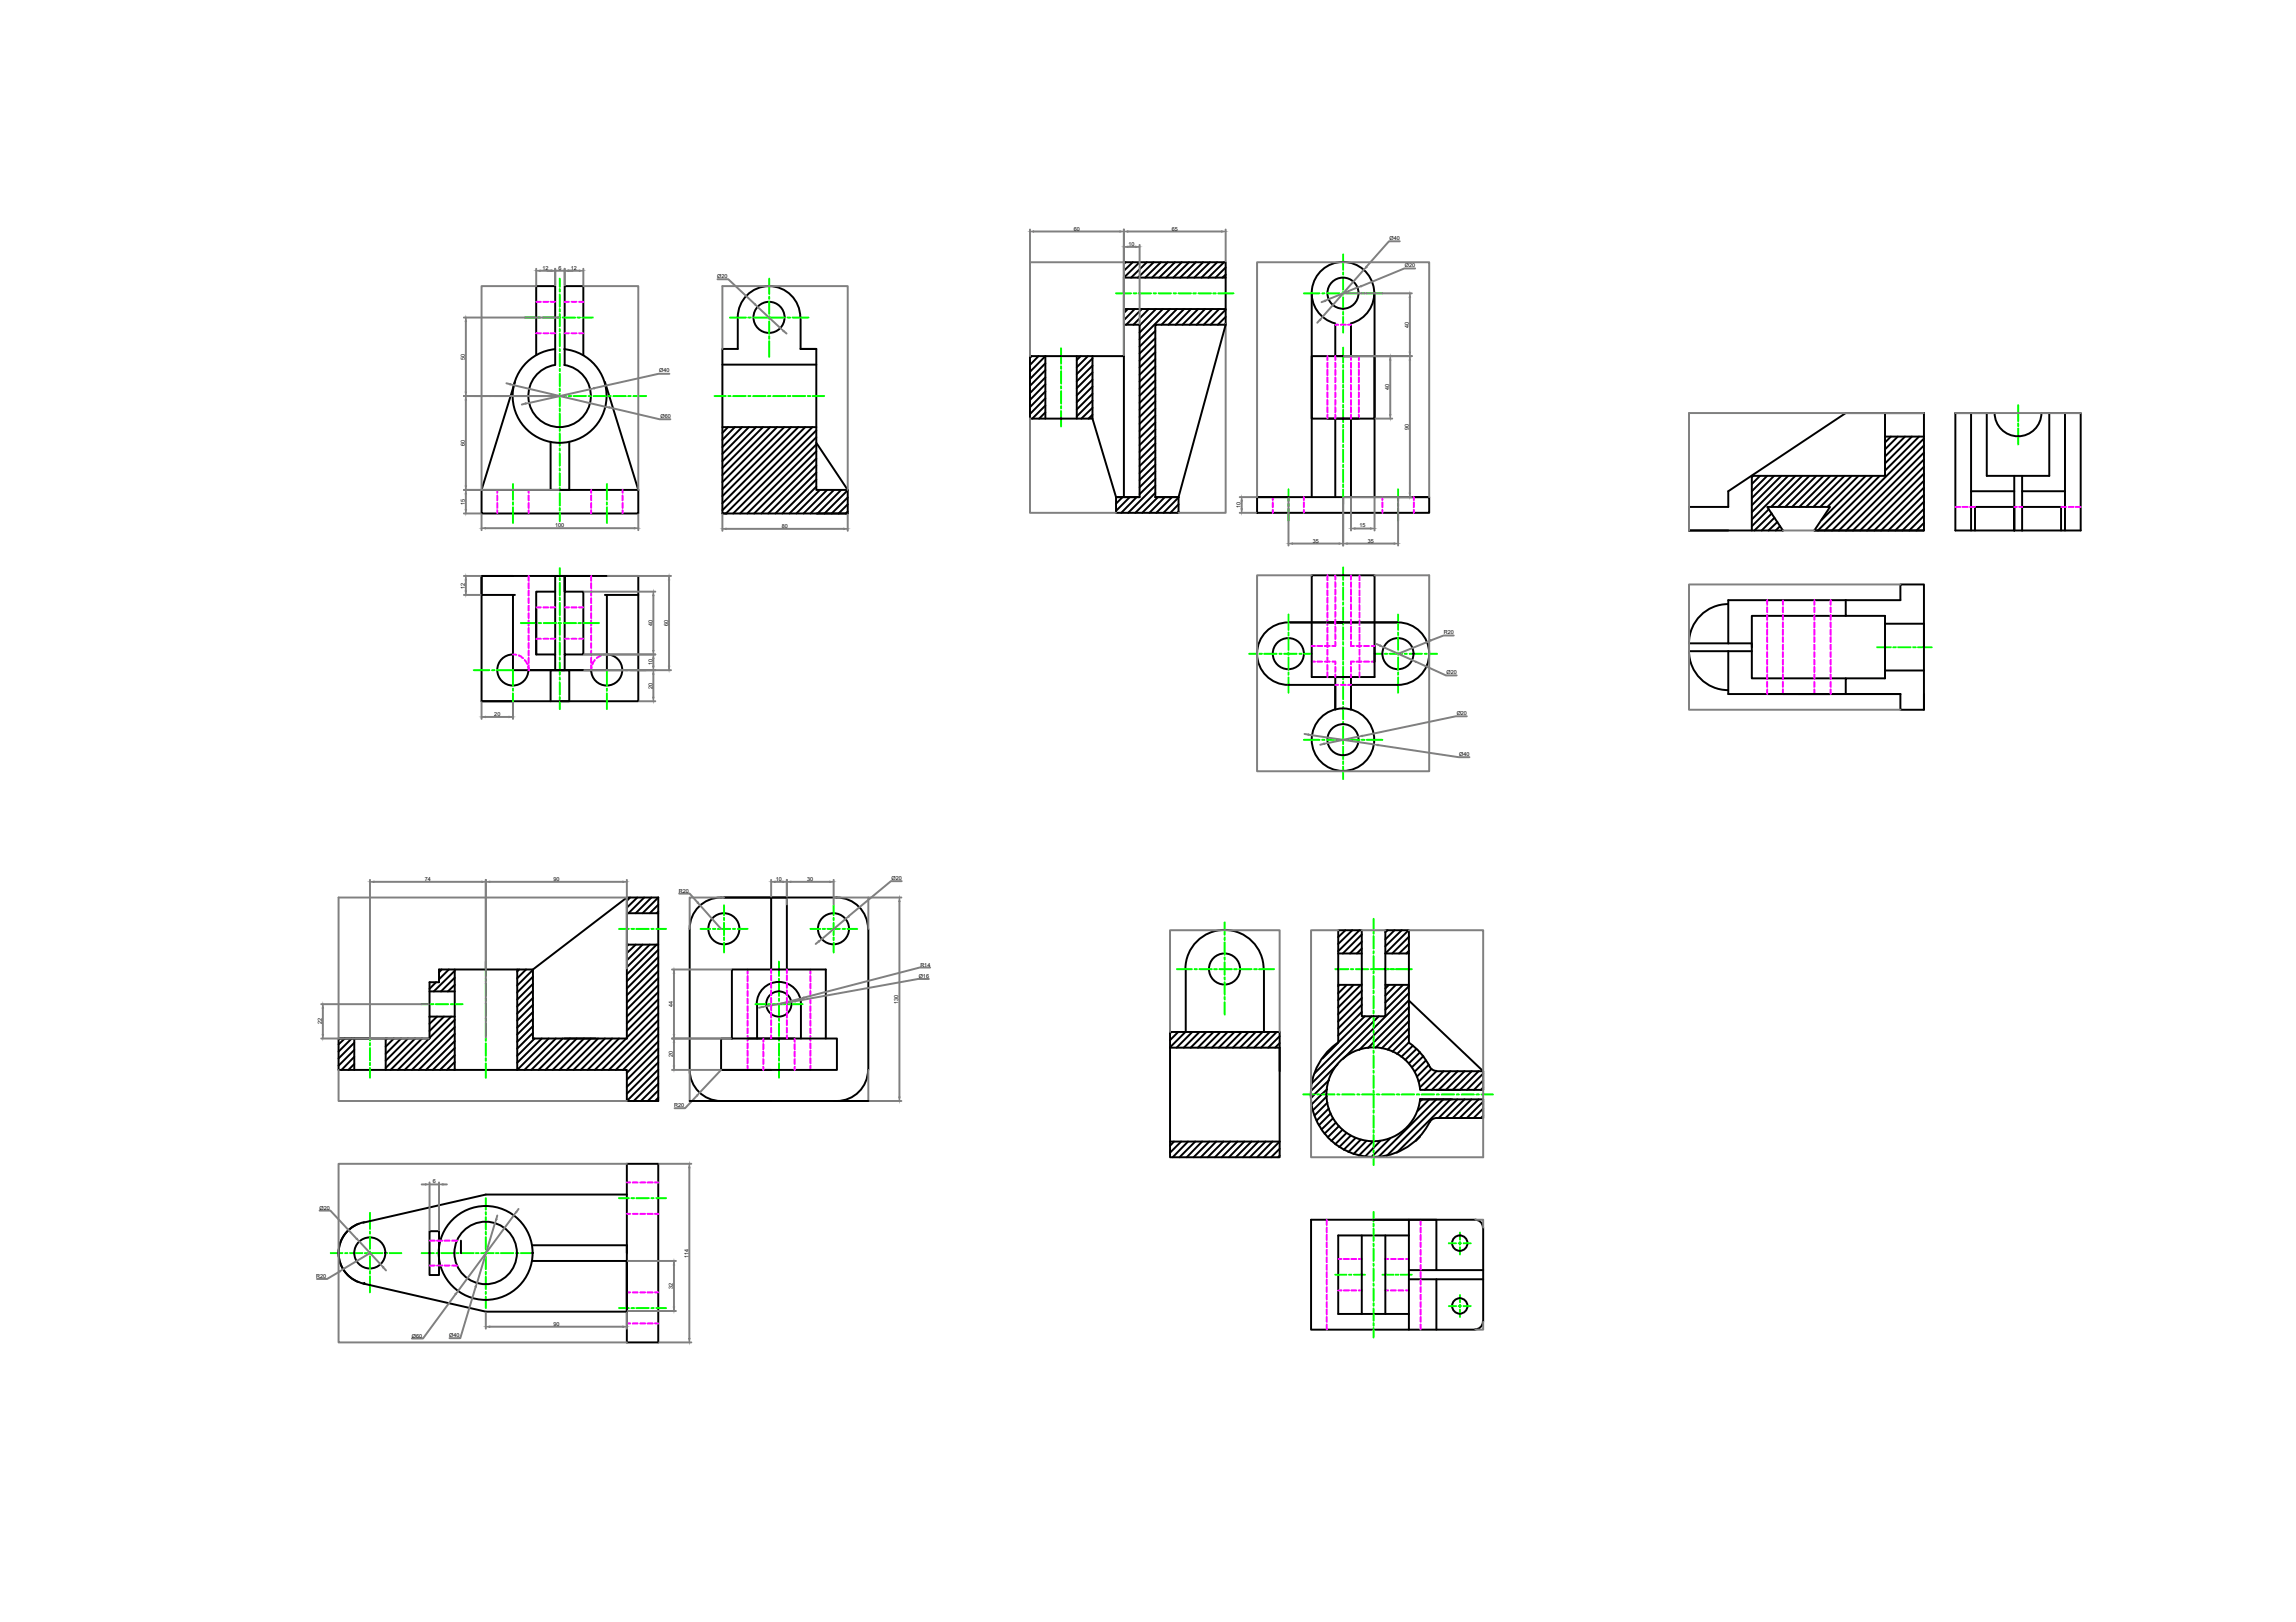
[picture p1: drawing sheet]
<svg xmlns="http://www.w3.org/2000/svg" width="297mm" height="210mm" viewBox="0 0 297 210" stroke-linecap="round" stroke-linejoin="round" font-family="sans-serif">
<defs><g id="words">
<g font-size=".7">
<text x="138.9" y="29.8">60</text>
<text x="151.6" y="29.8">65</text>
<text x="70.2" y="34.9">12</text>
<text x="72.2" y="34.9">6</text>
<text x="73.9" y="34.9">12</text>
<text x="146" y="31.8">10</text>
<text x="179.8" y="31.1">Ø40</text>
<text x="181.8" y="34.6">Ø20</text>
<text x="92.8" y="36">Ø20</text>
<text x="60.1" y="46.6" transform="rotate(-90 60.1 46.6)">50</text>
<text x="182.3" y="42.4" transform="rotate(-90 182.3 42.4)">40</text>
<text x="85.3" y="48.2">Ø40</text>
<text x="179.7" y="50.5" transform="rotate(-90 179.7 50.5)">40</text>
<text x="60.1" y="57.7" transform="rotate(-90 60.1 57.7)">60</text>
<text x="85.5" y="54.1">Ø60</text>
<text x="182.3" y="55.6" transform="rotate(-90 182.3 55.6)">90</text>
<text x="60.1" y="65.3" transform="rotate(-90 60.1 65.3)">15</text>
<text x="160.5" y="65.8" transform="rotate(-90 160.5 65.8)">10</text>
<text x="71.8" y="68.2">100</text>
<text x="101.2" y="68.3">80</text>
<text x="169.8" y="70.2">35</text>
<text x="175.9" y="68.2">15</text>
<text x="176.9" y="70.2">35</text>
<text x="60.1" y="76.2" transform="rotate(-90 60.1 76.2)">12</text>
<text x="84.4" y="81" transform="rotate(-90 84.4 81)">40</text>
<text x="86.4" y="81" transform="rotate(-90 86.4 81)">60</text>
<text x="186.8" y="82.1">R20</text>
<text x="84.4" y="89.1" transform="rotate(-90 84.4 89.1)">20</text>
<text x="84.4" y="86.1" transform="rotate(-90 84.4 86.1)">10</text>
<text x="187.1" y="87.3">Ø20</text>
<text x="64" y="92.7">20</text>
<text x="188.5" y="92.6">Ø20</text>
<text x="188.8" y="97.9">Ø40</text>
<text x="55" y="114">74</text>
<text x="71.6" y="113.9">90</text>
<text x="100.4" y="114">10</text>
<text x="104.4" y="114">30</text>
<text x="115.3" y="113.9">Ø20</text>
<text x="87.8" y="115.5">R20</text>
<text x="119.1" y="125.1">R14</text>
<text x="87.1" y="130.3" transform="rotate(-90 87.1 130.3)">44</text>
<text x="116.2" y="129.9" transform="rotate(-90 116.2 129.9)">130</text>
<text x="118.9" y="126.6">Ø16</text>
<text x="41.6" y="132.5" transform="rotate(-90 41.6 132.5)">22</text>
<text x="87.1" y="136.8" transform="rotate(-90 87.1 136.8)">20</text>
<text x="87.2" y="143.3">R20</text>
<text x="56" y="153.1">6</text>
<text x="41.3" y="156.5">Ø20</text>
<text x="40.9" y="165.4">R20</text>
<text x="87.1" y="166.8" transform="rotate(-90 87.1 166.8)">32</text>
<text x="89.1" y="162.8" transform="rotate(-90 89.1 162.8)">114</text>
<text x="53.3" y="173.1">Ø60</text>
<text x="58.1" y="173">Ø40</text>
<text x="71.6" y="171.6">90</text>
</g>
</g></defs>
<!-- layer: 0 -->
<g fill="none" stroke="#000" stroke-width=".25">
<path d="M145.4 33.9h13.2v8.1M145.4 33.9v8.1M145.4 40h13.2M145.6 33.9l-.2 .2M145.9 40l-.5 .5M146.5 33.9l-1.1 1.1M146.8 40l-1.4 1.4M147.4 33.9l-2 2h13.2M147.7 40l-2 2M148.4 33.9l-2.1 2M148.6 40l-2 2M149.3 33.9l-2.1 2"/>
<path d="M149.5 40l-2.1 2.1M150.2 33.9l-2 2M150.4 40l-3 3M151.1 33.9l-2.1 2M151.4 40l-4 3.9M152 33.9l-2 2M152.3 40l-2 2M152.9 33.9l-2 2M153.2 40l-2 2M153.8 33.9l-2 2M154.1 40l-2 2M154.7 33.9l-2 2"/>
<path d="M155 40l-2 2M155.6 33.9l-2 2M155.9 40l-2 2M156.5 33.9l-2 2M156.8 40l-2 2M157.5 33.9l-2.1 2M157.7 40l-2 2M158.4 33.9l-2.1 2M158.6 34.6l-1.3 1.3M158.6 35.5l-.5 .4M169.7 38v26.3M177.8 38v26.3"/>
<path d="M66.6 49.4l-4.3 14M69.4 46v-9h2.4v10.2M71.2 57.2v6.2h2.4v-6.2M71.8 45.2a6.1 6.1 0 0 0-4.6 9.2 6.1 6.1 0 0 0 10.4 0 6.1 6.1 0 0 0-4.6-9.2M71.8 47.2a4 4 0 0 0-2.8 6.2 4 4 0 0 0 6.8 0 4 4 0 0 0-2.8-6.2M75.5 46v-9h-2.4v10.2M78.3 49.4l4.3 14M93.5 55.3h12.1M93.5 47.2h12.1M94.2 55.3l-.7 .7M95.1 55.3l-1.6 1.6M96 55.3l-2.5 2.6"/>
<path d="M96.9 55.3l-3.4 3.4M97.8 55.3l-4.3 4.4M98.7 55.3l-5.2 5.3M99.6 55.3l-6.1 6.2M100.5 55.3l-7 7.1M101.5 55.3l-8 8M102.3 55.3l-8.8 8.9M103.3 55.3l-9.8 9.8M103.5 41.1a4 4 0 0 0-4-4.1 4 4 0 0 0-4.1 4.1v4.1h-1.9v21.2h16.2v-3M103.6 41.1v4.1M104.2 55.3l-10.7 10.7M105.1 55.3l-11.2 11.1"/>
<path d="M105.6 45.2h-2h2v12.1l4.1 6.1M105.6 57.3v6.1h4.1M105.6 55.7l-10.7 10.7M105.6 56.6l-9.9 9.8M105.6 57.5l-8.9 8.9M105.6 58.4l-8 8M105.6 59.3l-7.1 7.1M133.3 46.1h8v8.1h-8zM133.3 48.1l1.9-2v8.1M133.5 46.1l-.2 .2M134.4 46.1l-1.1 1.1M135.2 47l-1.9 2.1"/>
<path d="M135.2 47.9l-1.9 2M135.2 48.8l-1.9 2.1M135.2 49.7l-1.9 2.1M135.2 50.7l-1.9 2M135.2 51.5l-1.9 2.1M135.2 52.5l-1.7 1.7M135.2 53.4l-.8 .8M139.3 46.1v8.1M139.8 46.1l-.5 .5M140.7 46.1l-1.4 1.4M141.3 54.2l3.1 10.1h3M141.3 48.2l-2 2"/>
<path d="M141.3 50l-2 2.1M141.3 51l-2 2M141.3 51.8l-2 2.1M141.3 53.7l-.5 .5M141.3 46.4l-2 2M141.3 47.3l-2 2M141.3 49.1l-2 2.1M141.3 52.8l-1.4 1.4M145.4 42h2v22.3h-3v2.1h8.1v-2.1h-3M145.4 42v4.1h-4.1M145.4 46.1v18.2M149.5 42.8l-2.1 2.1"/>
<path d="M149.5 43.8l-2.1 1.9M149.5 44.6l-2.1 2.1M149.5 45.6l-2.1 2M149.5 46.5l-2.1 2M149.5 47.4l-2.1 2M149.5 48.3l-2.1 2M149.5 49.2l-2.1 2M149.5 50.1l-2.1 2M149.5 51l-2.1 2M149.5 51.9l-2.1 2.1M149.5 52.9l-2.1 1.9M149.5 53.7l-2.1 2.1"/>
<path d="M149.5 54.7l-2.1 2M149.5 55.6l-2.1 2M149.5 56.5l-2.1 2M149.5 57.4l-2.1 2M149.5 58.3l-2.1 2M149.5 59.2l-2.1 2M158.6 42h-9.1v22.3M158.6 42l-6.1 22.3h-3M158.6 40.1l-2 1.9M158.6 41l-1 1M158.6 41.9l-.2 .1M169.7 46.1h8.1v8.1h-8.1z"/>
<path d="M171.7 54.2h4.1M172.7 41.9a4 4 0 0 1-2.3-6.3 4 4 0 0 1 6.7 0 4 4 0 0 1-2.3 6.3M172.7 41.9v4.2h2.1v-4.2M172.7 54.2v10.1M173.8 46.1h2M174.8 54.2v10.1M238.8 53.5h10.1v15.2h-14.2M243.9 56.5v5.1h-17.3v7.1M244.6 56.5l-.7 .8M245.5 56.5l-1.6 1.7M246.5 56.5l-2.6 2.6M247.3 56.5l-3.4 3.5"/>
<path d="M248.3 56.5l-4.4 4.4M248.9 56.5h-5v-3h5h-10.1l-15.2 10.1v2h-5.1v3.1h12.2l-2.1-3.1h8.2l-2.1 3.1M248.9 56.8l-11.9 11.9M248.9 57.6l-11 11.1M248.9 58.6l-10.1 10.1M248.9 59.5l-9.2 9.2M253 53.5h2v15.2M255 53.5h2v8.1h8.1v-8.1M258 53.4a3 3 0 0 0 3.1 3.1 3 3 0 0 0 3-3.1M258 53.5h-5v15.2h16.2v-15.2h-5.1M267.2 53.5v15.2M62.3 63.4h20.3v3h-20.3z"/>
<path d="M66.4 74.5h-4.1v16.2h20.3v-16.2h-20.3v2.5h4.3M66.4 77v9.7h12.1v-9.7M69.4 78.6v6.1M71.2 74.5h2.4M71.8 76.6h-2.4v8.1h2.4v2M71.8 74.5v10.2M72.4 74.5h4.1M78.3 77h4.3M93.5 66.4h.6M105.6 66.4h4.1M105.6 60.2l-6.2 6.2M105.6 61.2l-5.3 5.2"/>
<path d="M105.6 62l-4.4 4.4M105.6 63l-3.5 3.4M106.1 63.4l-3.1 3M107 63.4l-3 3M107.9 63.4l-3.1 3M108.8 63.4l-3 3M109.7 63.4l-3 3M109.7 64.4l-2.1 2M109.7 65.3l-1.2 1.1M109.7 66.2l-.3 .2M145.2 64.3l-.8 .9M146.2 64.3l-1.8 1.8"/>
<path d="M147.1 64.3l-2 2.1M149.5 60.1l-2.1 2M149.5 61l-2.1 2.1M149.5 62l-2.1 2M149.5 62.9l-3.5 3.5M149.5 63.8l-2.6 2.6M149.8 64.3l-2 2.1M150.7 64.3l-2 2.1M151.6 64.3l-2 2.1M152.5 64.4l-2 2M152.5 65.3l-1.1 1.1M152.5 66.2l-.2 .2"/>
<path d="M162.6 64.3h22.3v2.1h-22.3zM162.6 64.3h4.1M169.7 74.5h8.1v13.1h-8.1zM180.9 64.3h4M218.5 65.6v3.1h5.1M223.6 78.2a5.1 5.1 0 0 0-5.1 5M226.8 61.6l-.2 .2M227.7 61.6l-1.1 1M228.6 61.6l-2 2M228.8 65.9l-2.2 2.2M229.2 66.4l-2.2 2.3M229.5 61.6l-2.9 2.9"/>
<path d="M229.6 67l-1.7 1.7M229.9 67.5l-1.1 1.2M230.3 68.1l-.6 .6M230.4 61.6l-3.8 3.8M231.3 61.6l-4.7 4.7M232.3 61.6l-5.7 5.6M233.2 61.6l-4.1 4M234.1 61.6l-4.1 4M234.7 68.7h14.2M235 61.6l-4 4M235.9 61.6l-4.1 4M236.8 61.6l-4 4"/>
<path d="M237.7 61.6l-4 4M238.6 61.6l-4 4M238.8 77.7v2h5.1v8.1h-5.1v2M238.8 79.7h-12.2v8.1h12.2M239.6 61.6l-4.1 4M240.4 61.6l-4 4M241.4 61.6l-5.7 5.7M242.3 61.6l-7.1 7.1M243.2 61.6l-7.1 7.1M248.9 60.4l-8.2 8.3M248.9 61.3l-7.4 7.4M248.9 62.2l-6.4 6.5"/>
<path d="M248.9 63.1l-5.5 5.6M248.9 64l-4.6 4.7M248.9 64.9l-3.7 3.8M248.9 65.9l-2.8 2.8M248.9 66.7l-1.9 2M248.9 67.7l-1 1M248.9 68.6l-.1 .1M255 63.6h5.6M260.6 61.6v7.1v-3.1h-5.1v3.1M261.6 65.6h5v3.1M261.6 63.6h5.6M261.6 61.6v7.1"/>
<path d="M62.3 90.7h4.1M66.3 84.7a2.01 2.01 0 0 0-2 2 2.01 2.01 0 0 0 2 2 2.01 2.01 0 0 0 2.1-2M71.2 90.7v-4h2.4v4h-1.2M73.1 84.7v-10.2v2.1h2.4v8.1h-2.4v2h-.7M78.5 84.7a2.01 2.01 0 0 1 2 2 2.01 2.01 0 0 1-2 2 2.01 2.01 0 0 1-2-2h-8.1M166.7 80.5a4 4 0 0 0-4.1 4.1 4 4 0 0 0 4.1 4M166.7 80.5h14.2a4 4 0 0 1 4 4.1 4 4 0 0 1-4 4h-6.1v3.2v-4.2h-2.1v4.2v-3.2h-6M171.7 80.5h2.1h-1.1M171.7 87.6h2.1M177.8 83.6v2M218.5 84.3h8.1M218.5 83.3h5.1"/>
<path d="M218.5 84.3a5.1 5.1 0 0 0 5.1 5M223.6 83.3v-5.6h22.3v-2.1h3v16.2h-3v-2M223.6 83.3h3v.5M223.6 84.3v5.5h22.3M228.6 89.8h8.2h-4.1M230.7 89.8h15.2M243.9 80.7h5v3.1M243.9 86.8h5M248.9 89.8v2M81.1 116.1v18.3h-12.2v-8.9h-12.1v1.6h-1.2v7.3h-11.8v4.1h37.3v4M81.1 118.2h4.1M81.1 116.1h4.1"/>
<path d="M81.1 116.1l-12.2 9.4M81.5 116.1l-.4 .5M82.5 116.1l-1.4 1.4M83.3 116.1l-2 2.1M84.3 116.1l-2.1 2.1M85.2 116.1v26.4h-4.1M85.2 116.1l-2.1 2.1M85.2 117.1l-1.1 1.1M85.2 118l-.3 .2M93.7 116.1h14.6M101.8 116.1v9.4M108.3 116.1a4 4 0 0 1 4 4.1"/>
<path d="M43.8 134.4h4.1M44.6 134.4l-.8 .8M45.5 134.4l-1.7 1.7M45.8 134.9l-2 2.1M45.8 135.9l-2 2M45.8 136.8l-1.6 1.7M45.8 137.7l-.7 .8M45.8 134.4v4.1M49.9 134.4v4.1M50.1 134.4l-.2 .2M51 134.4l-1.1 1.1M51.9 134.4l-2 2"/>
<path d="M52.8 134.4l-2.9 2.9M53.7 134.4l-3.8 3.8M54.6 134.4l-4.1 4.1M55.5 134.4l-4 4.1M55.6 128.3h3.2M55.6 131.6h3.2M55.6 131.6h.1M56.4 127.1l-.8 .9M56.5 131.6l-.9 .9M57.1 125.5l-.3 .3M57.4 131.6l-1.8 1.8M58.1 125.5l-1.3 1.2"/>
<path d="M58.4 131.6l-2.8 2.7M58.8 125.6l-2.7 2.7M58.8 126.5l-1.7 1.8M58.8 127.5l-.9 .8M58.8 132l-6.4 6.5M58.8 132.9l-5.5 5.6M58.8 133.8l-4.6 4.7M58.8 134.7l-3.7 3.8M58.8 135.6l-2.8 2.9M58.8 136.6l-1.9 1.9M58.8 137.4l-1 1.1M58.8 138.4l-.1 .1"/>
<path d="M58.8 125.5v13M66.9 125.5v13l4.1-4.1M67.2 125.5l-.3 .2M68.1 125.5l-1.2 1.1M68.9 125.5l-2 2M68.9 126.4l-2 2M68.9 127.3l-2 2.1M68.9 128.2l-2 2M68.9 129.1l-2 2.1M68.9 130l-2 2.1M68.9 131l-2 2M68.9 131.9l-2 2"/>
<path d="M68.9 132.8l-2 2M68.9 133.7l-2 2M69.2 134.4l-2.3 2.2M70.1 134.4l-3.2 3.1M71.9 134.4l-4.1 4.1M72.8 134.4l-4.1 4.1M73.7 134.4l-4 4.1M74.6 134.4l-4 4.1M75.6 134.4l-4.1 4.1M76.4 134.4l-4 4.1M77.4 134.4l-4.1 4.1M78.3 134.4l-4.1 4.1"/>
<path d="M79.2 134.4l-4.1 4.1M80.1 134.4l-4.1 4.1M81 134.4l-4.1 4.1M81.1 122.2h4.1M81.3 122.2l-.2 .3M82.2 122.2l-1.1 1.1M83.1 122.2l-2 2.1M84.1 122.2l-3 3M84.9 122.2l-3.8 3.9M85.2 122.9l-4.1 4.1M85.2 123.9l-4.1 4M85.2 124.7l-4.1 4.1"/>
<path d="M85.2 125.7l-4.1 4M85.2 126.6l-4.1 4M85.2 127.5l-4.1 4.1M85.2 128.4l-4.1 4M85.2 129.3l-4.1 4.1M85.2 130.2l-4.1 4.1M85.2 131.1l-7.4 7.4M85.2 132l-6.4 6.5M85.2 133l-5.5 5.5M85.2 133.8l-4.6 4.7M85.2 134.8l-4.1 4M85.2 135.7l-4.1 4"/>
<path d="M85.2 136.6l-4.1 4.1M85.2 137.5l-4.1 4M85.2 138.4l-4.1 4.1M85.2 139.3l-3.2 3.2M89.2 120.2a4 4 0 0 1 4.1-4.1h6.5v9.4M89.2 138.4a4 4 0 0 0 4.1 4.1M89.2 120.2v18.3M93.3 138.5h6.5M94.7 134.4h-1.4v4.1M94.7 134.4v-8.9h12.1v8.9M94.7 134.4h13.6v4.1h-15M96.7 134.4h6.1"/>
<path d="M97.9 129.9a2.86 2.86 0 0 1 2.9-2.8 2.86 2.86 0 0 1 2.8 2.8M97.9 129.9v4.5M103.6 129.9v4.5M112.3 138.4a4 4 0 0 1-4 4.1M112.3 120.2v18.3M151.4 135.6h14.2v14.2h-14.2v-16.3h14.2v5.1M151.5 133.5l-.1 .2M152.4 133.5l-1 1.1M153.4 125.4a5.1 5.1 0 0 1 5-5.1 5.1 5.1 0 0 1 5.1 5.1M153.4 133.5l-2 2M153.4 125.4v8.1M154.2 133.5l-2 2.1"/>
<path d="M155.2 133.5l-2.1 2.1M156.1 133.5l-2.1 2.1M157 133.5l-2 2.1M157.9 133.5l-2 2.1M158.8 133.5l-2 2.1M159.7 133.5l-2 2.1M160.6 133.5l-2 2.1M161.5 133.5l-2 2.1M162.5 133.5l-2.1 2.1M163.4 133.5l-2.1 2.1M163.5 125.4v8.1M164.3 133.5l-2.1 2.1"/>
<path d="M165.2 133.5l-2.1 2.1M165.6 134.1l-1.5 1.5M165.6 135l-.6 .6M171.9 139.8l-2.3 2.3M173 135l-1.9 2M173 137.7l-3.4 3.5M173.1 134.9v-14.5h3.1v11.1h3v-11.1h3.1v14.5M173.1 127.5h3.1M173.1 123.4h3.1M173.3 127.5l-.2 .1M174.1 120.4l-1 .9M174.2 127.5l-1.1 1.1"/>
<path d="M174.9 120.4l-1.8 1.8M175.1 127.5l-2 1.9M175.9 120.4l-2.8 2.7M176.1 127.5l-3 2.9M176.2 120.9l-2.5 2.5M176.2 121.9l-1.5 1.5M176.2 122.8l-.7 .6M176.2 128.2l-3.1 3.1M176.2 129.1l-3.1 3.1M176.2 130l-3.1 3.1M176.2 131l-3.1 3M176.6 131.5l-3.5 3.4a8.1 8.1 0 0 0-.7 12.8 8.1 8.1 0 0 0 12.5-2.5"/>
<path d="M177.4 131.5l-7.3 7.4M178.4 131.5l-8.7 8.7M179.2 127.5h3.1M179.5 120.4l-.3 .2M179.7 127.5l-.5 .4M180.4 120.4l-1.2 1.2M180.6 127.5l-1.4 1.3M181.3 120.4l-2.1 2.1M181.5 127.5l-2.3 2.2M182.2 120.4l-3 3h3.1M182.2 134.9l1.4 1.2 .7 .9 .6 1M182.3 121.2l-2.2 2.2"/>
<path d="M182.3 122.2l-1.3 1.2M182.3 123l-.4 .4M182.3 127.6l-3.1 3.1M182.3 128.5l-8.5 8.5M182.3 129.4l-6.5 6.5M182.3 130.3l-5.3 5.3M182.3 131.3l-4.3 4.3M182.3 132.2l-3.5 3.5M182.3 133.1l-2.8 2.7M182.3 134l-2.1 2.1M182.3 134.9l-1.6 1.5M182.3 129.5l9.6 9.1"/>
<path d="M182.8 135.3l-1.5 1.5M183.2 135.7l-1.4 1.4M183.7 136.2l-1.4 1.4M184.1 136.7l-1.4 1.4M184.5 137.2l-1.5 1.5M184.9 137.8l-1.6 1.5M185 138a.99 .99 0 0 0 .9 .6M185.2 138.3l-1.7 1.7M185.8 138.6l-2.1 2.1M185.9 138.6h6v2.4h-8.1M186.8 138.6l-2.5 2.4M187.6 138.6l-2.4 2.4"/>
<path d="M188.6 138.6l-2.5 2.4M189.5 138.6l-2.4 2.4M190.4 138.6l-2.5 2.4M191.3 138.6l-2.4 2.4M191.9 138.9l-2.1 2.1M191.9 139.8l-1.2 1.2M46.4 158.4a4 4 0 0 0-2.6 3.7 4 4 0 0 0 2.6 3.8M47.1 158.2a4 4 0 0 0-3.3 3.9 4 4 0 0 0 3.3 4M55.6 159.3h1.2v5.7h-1.2zM81.1 150.6h4.1v23.1h-4.1zM81.1 154.6h-18.2l-15.9 3.6M85.2 140.2l-2.3 2.3"/>
<path d="M85.2 141.1l-1.4 1.4M85.2 142.1l-.5 .4M89.2 142.5h23.1M151.4 147.7h14.2l-2.1 2.1M151.9 147.7l-.5 .6M152.8 147.7l-1.4 1.5M153.7 147.7l-2 2.1M154.6 147.7l-2 2.1M155.5 147.7l-2 2.1M156.4 147.7l-2 2.1M157.3 147.7l-2 2.1M158.3 147.7l-2.1 2.1"/>
<path d="M159.2 147.7l-2 2.1M160.1 147.7l-2 2.1M161 147.7l-2 2.1M161.9 147.7l-2 2.1M162.8 147.7l-2 2.1M163.7 147.7l-2 2.1M164.6 147.7l-2 2.1M165.6 148.7l-1.1 1.1M165.6 149.5l-.3 .3M171.6 141.9l-1.7 1.8M171.7 141l-2 1.9M171.7 142.7l-1.6 1.6"/>
<path d="M171.9 143.5l-1.6 1.5M172.2 144.1l-1.6 1.5M172.5 144.7l-1.5 1.5M172.8 145.3l-1.4 1.4M173.2 145.7l-1.4 1.5M173.7 146.2l-1.5 1.4M174.2 146.6l-1.5 1.5M174.7 147l-1.4 1.4M175.4 147.3l-1.6 1.5M176.1 147.5l-1.7 1.6M176.2 159.9v10.1M176.8 147.6l-1.7 1.7"/>
<path d="M177.6 147.7l-1.8 1.8M177.7 157.8h8.1v6.6M178.6 147.6l-2 2.1M179.2 159.9v10.1M179.8 147.3l-2.4 2.5M182.3 159.9h-9.2v10.1h9.2M182.3 157.8v14.3M183.7 147.1l-.5 .5M183.7 141a6.1 6.1 0 0 0-9.2-4.5 6.1 6.1 0 0 0 0 10.3 6.1 6.1 0 0 0 9.2-4.6M183.8 142.3h8.1v2.4h-6M184 142.3l-.3 .2M184.9 142.3l-1.5 1.4"/>
<path d="M185.8 142.3l-7.5 7.4M185.9 144.7a.99 .99 0 0 0-.9 .5M186.7 142.3l-7.3 7.3M187.6 142.3l-6.9 6.9M188.5 142.3l-2.4 2.4M189.5 142.3l-2.5 2.4M190.4 142.3l-2.5 2.4M191.3 142.3l-2.5 2.4M191.8 158.8a.99 .99 0 0 0-1-1h-21.2v14.3h21.3M191.9 140.7l-.3 .3M191.9 142.6l-2.1 2.1M191.9 143.5l-1.2 1.2"/>
<path d="M191.9 144.4l-.3 .3M191.9 158.9v12.2M47 166.1l15.9 3.6h18.2M47.1 166.1h.1M59.6 160.6v1.6M68.9 161.1h12.2M68.9 163.2h12.2M182.3 165.6h9.6M182.3 164.4h9.6M185.8 165.6v6.5M191.8 171a.99 .99 0 0 1-1 1"/>
<circle cx="173.7" cy="37.9" r="2.01"/>
<circle cx="99.5" cy="41.1" r="2.01"/>
<circle cx="166.7" cy="84.6" r="2.01"/>
<circle cx="173.7" cy="95.7" r="4"/>
<circle cx="173.7" cy="95.7" r="2.01"/>
<circle cx="180.9" cy="84.6" r="2.01"/>
<circle cx="93.6" cy="120.2" r="2.01"/>
<circle cx="100.8" cy="129.9" r="1.63"/>
<circle cx="107.8" cy="120.2" r="2.01"/>
<circle cx="158.4" cy="125.4" r="2.01"/>
<circle cx="47.8" cy="162.1" r="2.01"/>
<circle cx="62.8" cy="162.1" r="6.1"/>
<circle cx="62.8" cy="162.1" r="4"/>
<circle cx="188.9" cy="169" r=".99"/>
<circle cx="188.9" cy="160.9" r=".99"/>
</g>
<g fill="none" stroke="#0f0" stroke-width=".25">
<path d="M72.4 36.1v1M72.4 37.4v.3M72.4 38.1v1.6M72.4 40v.3M99.5 36.1v1.9M99.5 38.4v.3M99.5 39v1.6M144.4 38h1.9M146.7 38h.3M147.3 38h1.6M149.3 38h.2M149.9 38h1.6"/>
<path d="M151.8 38h.3M152.5 38h1.6M154.4 38h.3M155.1 38h1.6M157 38h.3M157.6 38h2M168.7 38h2M171.1 38h.3M171.7 38h1.6M173.6 38h.3M173.8 32.9v2M173.8 35.2v.3"/>
<path d="M173.8 35.9v1.6M173.8 37.8v.3M173.8 38.5v1.6M174.3 38h1.6M176.2 38h.3M176.8 38h2M61.3 51.3h1.6M63.3 51.3h.3M63.9 51.3h1.6M65.8 51.3h.4M66.5 51.3h1.6M67.9 41.1h1.3"/>
<path d="M68.4 51.3h.3M69 51.3h1.6M69.6 41.1h.3M70.2 41.1h1.6M71 51.3h.3M71.6 51.3h1.6M72.1 41.1h.4M72.4 40.6v1.6M72.4 42.6v.3M72.4 43.2v1.6M72.4 45.2v.3M72.4 45.8v1.6"/>
<path d="M72.4 47.7v.3M72.4 48.4v1.6M72.4 50.3v.3M72.4 51v1.6M72.4 52.9v.3M72.4 53.5v1.6M72.4 55.4v.4M72.4 56.1v1.6M72.4 58v.3M72.4 58.7v1.6M72.8 41.1h1.6M73.6 51.3h.3"/>
<path d="M74.2 51.3h1.6M74.7 41.1h.3M75.3 41.1h1.4M76.1 51.3h.3M76.8 51.3h1.6M78.7 51.3h.3M79.4 51.3h1.6M81.3 51.3h.3M81.9 51.3h1.7M92.4 51.3h1.5M94.2 51.3h.3M94.4 41.1h2.1"/>
<path d="M94.9 51.3h1.6M96.8 51.3h.3M96.8 41.1h.3M97.4 51.3h1.6M97.5 41.1h4.1M99.3 51.3h.4M99.5 40.9v.4M99.5 41.6v1.6M99.5 43.5v.3M99.5 44.1v2.1M100 51.3h1.6M101.9 41.1h.3"/>
<path d="M101.9 51.3h.4M102.5 41.1h2.1M102.6 51.3h1.6M104.5 51.3h.3M105.1 51.3h1.5M137.3 45.1v2M137.3 47.4v.3M137.3 48v1.6M137.3 50v.3M137.3 50.6v1.6M137.3 52.6v.3M137.3 53.2v2"/>
<path d="M173.8 40.4v.3M173.8 41v2M173.8 45v1.9M173.8 47.2v.4M173.8 47.9v1.6M173.8 49.8v.4M173.8 50.4v1.7M173.8 52.4v.3M173.8 53v1.6M173.8 55v.3M173.8 55.6v1.6M173.8 57.6v.3"/>
<path d="M173.8 58.2v1.6M261.1 52.4v2.1M261.1 54.8v.3M261.1 55.4v2.1M66.4 62.6v2.1M66.4 65v.3M66.4 65.6v2.1M72.4 60.6v.3M72.4 61.2v1.7M72.4 63.1v.4M72.4 63.8v1.6M72.4 65.7v.4"/>
<path d="M72.4 66.4v1.1M72.4 73.5v1M72.4 74.8v.3M72.4 75.4v1.6M72.4 77.3v.4M72.4 78v1.6M72.4 79.9v.3M78.5 62.6v2.1M78.5 65v.3M78.5 65.6v2.1M166.7 63.3v1.5M166.7 65.2v.3"/>
<path d="M166.7 65.8v1.6M166.7 79.5v2M173.8 60.1v.3M173.8 60.8v1.6M173.8 62.7v.3M173.8 63.4v1.9M173.8 73.4v1.6M173.8 75.4v.3M173.8 76v1.6M173.8 78v.3M173.8 78.6v1.6M180.9 63.3v1.5"/>
<path d="M180.9 65.2v.3M180.9 65.8v1.6M180.9 79.5v2M61.3 86.7h2M63.7 86.7h.3M64.3 86.7h2.1v2.1M66.4 89.1v.3M66.4 89.7v2.1M67.4 80.6h2M69.7 80.6h.3M70.3 80.6h1.7M72.2 80.6h.4"/>
<path d="M72.4 80.5v1.7M72.4 82.5v.3M72.4 83.1v1.6M72.4 85.1v.3M72.4 85.7v1.6M72.4 87.7v.3M72.4 88.3v1.6M72.4 90.2v.3M72.4 90.9v.9M72.9 80.6h1.6M74.8 80.6h.4M75.5 80.6h2"/>
<path d="M78.5 89.1v.3M78.5 89.7v2.1M80.5 86.7h-2v2.1M80.9 86.7h.3M81.5 86.7h2.1M161.6 84.6h1M162.9 84.6h.4M163.6 84.6h1.6M165.5 84.6h.3M166.1 84.6h1.7M166.7 81.9v.3M166.7 82.5v1.6"/>
<path d="M166.7 84.4v.3M166.7 85.1v1.6M166.7 87v.3M166.7 87.7v1.9M168.1 84.6h.3M168.7 95.7h2M168.7 84.6h1M171.1 95.7h.3M171.7 95.7h1.6M173.6 95.7h.3M173.8 80.5v.3M173.8 81.2v1.6"/>
<path d="M173.8 83.1v.3M173.8 83.8v1.6M173.8 85.7v.3M173.8 86.3v1.6M173.8 88.3v.3M173.8 88.9v1.6M173.8 90.8v.3M173.8 91.5v1.6M173.8 93.4v.3M173.8 94.1v1.6M173.8 96v.3M173.8 96.6v1.6"/>
<path d="M173.8 98.5v.4M173.8 99.2v1.6M174.3 95.7h1.6M176.2 95.7h.3M176.8 95.7h2M177.8 84.6h1M179.1 84.6h.4M179.8 84.6h1.6M180.9 81.9v.3M180.9 82.5v1.6M180.9 84.4v.3M180.9 85.1v1.6"/>
<path d="M180.9 87v.3M180.9 87.7v1.9M181.7 84.6h.3M182.4 84.6h1.6M184.3 84.6h.3M184.9 84.6h1M242.9 83.8h1.7M244.9 83.8h.4M245.6 83.8h1.6M247.5 83.8h.3M248.1 83.8h1.8M93.7 117.2v1.2"/>
<path d="M93.7 118.8v.3M93.7 119.4v1.6M107.9 117.2v1.2M107.9 118.8v.3M107.9 119.4v1.6M158.4 119.4v1.6M177.7 118.9v1.3M47.9 133.4v1.2M47.9 135v.3M47.9 135.6v1.6M47.9 137.5v.4M47.9 138.2v1.3"/>
<path d="M54.6 129.9h.8M55.7 129.9h.4M56.4 129.9h1.6M58.3 129.9h.4M59 129.9h.8M62.9 124.4v1.9M62.9 126.6v.4M62.9 127.3v1.6M62.9 129.2v.3M62.9 129.9v1.6M62.9 131.8v.3M62.9 132.4v1.7"/>
<path d="M62.9 134.4v.3M62.9 135v1.6M62.9 136.9v.4M62.9 137.6v1.9M80.1 120.2h1.3M81.7 120.2h.3M82.3 120.2h1.6M84.3 120.2h.3M84.9 120.2h1.3M90.6 120.2h1.3M92.2 120.2h.4M92.9 120.2h1.6"/>
<path d="M93.7 121.3v.4M93.7 122v1.3M94.8 120.2h.3M95.4 120.2h1.3M97.7 129.9h1.3M99.3 129.9h.3M100 129.9h1.6M100.8 124.4v1.9M100.8 126.6v.4M100.8 127.3v1.6M100.8 129.2v.3M100.8 129.9v1.6"/>
<path d="M100.8 131.8v.3M100.8 132.4v1.7M100.8 134.4v.3M100.8 135v1.6M100.8 136.9v.4M100.8 137.6v1.9M101.9 129.9h.3M102.6 129.9h1.2M104.8 120.2h1.3M106.4 120.2h.4M107 120.2h1.7M107.9 121.3v.4"/>
<path d="M107.9 122v1.3M109 120.2h.3M109.6 120.2h1.3M152.3 125.4h1.9M154.5 125.4h.3M155.2 125.4h1.6M157.1 125.4h.3M157.8 125.4h1.6M158.4 121.3v.4M158.4 121.9v1.7M158.4 123.9v.3M158.4 124.5v1.6"/>
<path d="M158.4 126.5v.3M158.4 127.1v1.6M158.4 129v.4M158.4 129.7v1.6M159.7 125.4h.3M160.3 125.4h1.6M162.2 125.4h.4M162.9 125.4h1.9M172.7 125.4h1.7M174.8 125.4h.3M175.4 125.4h1.6M177.4 125.4h.3"/>
<path d="M177.7 120.5v.3M177.7 121.1v1.7M177.7 123.1v.3M177.7 123.7v1.6M177.7 125.7v.3M177.7 126.3v1.6M177.7 128.2v.4M177.7 128.9v1.6M177.7 130.8v.3M177.7 131.4v1.6M177.7 133.4v.3M177.7 134v1.6"/>
<path d="M177.7 136v.3M177.7 136.6v1.6M177.7 138.5v.3M177.7 139.2v1.6M177.7 125.4h2M179.9 125.4h.5M180.6 125.4h2.1M47.9 157v2M47.9 159.4v.3M62.9 155.1v1.4M62.9 156.9v.3M62.9 157.5v1.6"/>
<path d="M62.9 159.4v.4M80.1 155.1h1.3M81.7 155.1h.3M82.3 155.1h1.6M84.3 155.1h.3M84.9 155.1h1.3M168.6 141.6h1.5M170.4 141.6h.3M171.1 141.6h1.6M173 141.6h.3M173.6 141.6h1.6M175.6 141.6h.3"/>
<path d="M176.2 141.6h1.6M177.7 141.1v.3M177.7 141.8v1.6M177.7 143.7v.3M177.7 144.3v1.7M177.7 146.2v.4M177.7 146.9v1.6M177.7 148.8v.4M177.7 149.5v1.3M177.7 156.8v1.3M177.7 158.4v.3M177.7 159v1.6"/>
<path d="M178.1 141.6h.4M178.8 141.6h1.6M180.7 141.6h.3M181.3 141.6h1.7M183.3 141.6h.3M183.9 141.6h1.6M185.9 141.6h.3M186.5 141.6h1.6M188.5 141.6h.3M188.9 159.5v.9M189.1 141.6h1.6M191 141.6h.3"/>
<path d="M191.7 141.6h1.5M42.8 162.2h1.5M44.6 162.2h.3M45.3 162.2h1.6M47.2 162.2h.3M47.9 160v1.6M47.9 162v.2M47.9 162.6v1.6M47.9 164.5v.3M47.9 165.2v2M47.9 162.2h1.6M49.8 162.2h.3"/>
<path d="M50.4 162.2h1.5M54.6 162.2h1.5M56.5 162.2h.3M57.1 162.2h1.6M59 162.2h.3M59.7 162.2h1.6M61.6 162.2h.3M62.3 162.2h1.6M62.9 160.1v1.6M62.9 162v.3M62.9 162.6v1.6M62.9 164.6v.3"/>
<path d="M62.9 165.2v1.6M62.9 167.2v.3M62.9 167.8v1.5M64.2 162.2h.3M64.8 162.2h1.6M66.7 162.2h.4M67.4 162.2h1.5M80.1 169.3h1.3M81.7 169.3h.3M82.3 169.3h1.6M84.3 169.3h.3M84.9 169.3h1.3"/>
<path d="M172.7 165h1.5M174.5 165h.3M175.2 165h1.4M177.7 160.9v.4M177.7 161.6v1.6M177.7 163.5v.3M177.7 164.2v1.6M177.7 166.1v.3M177.7 166.7v1.6M177.7 168.6v.4M177.7 169.3v1.6M177.7 171.2v.4"/>
<path d="M177.7 171.9v1.2M178.8 165h1.5M180.6 165h.3M181.2 165h1.5M187.4 160.9h1M187.4 169h1M188.7 160.9h.3M188.7 169h.3M188.9 160.7v.4M188.9 161.4v.9M188.9 167.6v.9M188.9 168.9v.3"/>
<path d="M188.9 169.5v.9M189.3 160.9h1M189.3 169h1"/>
</g>
<g fill="none" stroke="#f0f" stroke-width=".25">
<path d="M69.4 39.1h.6M70.3 39.1h.6M71.2 39.1h.6M73.1 39.1h.5M73.9 39.1h.7M74.9 39.1h.6M69.4 43.1h.6M70.3 43.1h.6M71.2 43.1h.6M73.1 43.1h.5M73.9 43.1h.7M74.9 43.1h.6"/>
<path d="M171.7 46.1v.5M171.7 46.9v.7M171.7 47.9v.6M171.7 48.8v.7M171.7 49.8v.6M171.7 50.8v.6M171.7 51.8v.6M171.7 52.7v.7M171.7 53.7v.5M172.7 46.1v.5M172.7 46.9v.7M172.7 47.9v.6"/>
<path d="M172.7 48.8v.7M172.7 49.8v.6M172.7 50.8v.6M172.7 51.8v.6M172.7 52.7v.7M172.7 53.7v.5M172.7 42h.4M173.5 42h.6M174.4 42h.4M174.8 46.1v.5M174.8 46.9v.7M174.8 47.9v.6"/>
<path d="M174.8 48.8v.7M174.8 49.8v.6M174.8 50.8v.6M174.8 51.8v.6M174.8 52.7v.7M174.8 53.7v.5M175.8 46.1v.5M175.8 46.9v.7M175.8 47.9v.6M175.8 48.8v.7M175.8 49.8v.6M175.8 50.8v.6"/>
<path d="M175.8 51.8v.6M175.8 52.7v.7M175.8 53.7v.5M64.3 63.4v.4M64.3 64.1v.7M64.3 65.1v.6M64.3 66v.4M68.4 63.4v.4M68.4 64.1v.7M68.4 65.1v.6M68.4 66v.4M68.4 74.5v.7"/>
<path d="M68.4 75.5v.6M68.4 76.4v.7M68.4 77.4v.6M68.4 78.4v.6M68.4 79.4v.6M69.4 78.6h.6M70.3 78.6h.6M71.2 78.6h.6M73.1 78.6h.5M73.9 78.6h.7M74.9 78.6h.6M76.5 63.4v.4"/>
<path d="M76.5 64.1v.7M76.5 65.1v.6M76.5 66v.4M76.5 74.5v.7M76.5 75.5v.6M76.5 76.4v.7M76.5 77.4v.6M76.5 78.4v.6M76.5 79.4v.6M80.5 63.4v.4M80.5 64.1v.7M80.5 65.1v.6"/>
<path d="M80.5 66v.4M164.7 64.3v.4M164.7 65v.6M164.7 66v.4M168.7 64.3v.4M168.7 65v.6M168.7 66v.4M171.7 74.5v.6M171.7 75.4v.7M171.7 76.4v.6M171.7 77.3v.7M171.7 78.3v.6"/>
<path d="M171.7 79.3v.6M172.7 74.5v.5M172.7 75.3v.7M172.7 76.3v.6M172.7 77.2v.7M172.7 78.2v.7M172.7 79.2v.6M174.8 74.5v.5M174.8 75.3v.7M174.8 76.3v.6M174.8 77.2v.7M174.8 78.2v.7"/>
<path d="M174.8 79.2v.6M175.9 74.5v.6M175.9 75.4v.7M175.9 76.4v.6M175.9 77.3v.7M175.9 78.3v.6M175.9 79.3v.6M178.8 64.3v.4M178.8 65v.6M178.8 66v.4M182.9 64.3v.4M182.9 65v.6"/>
<path d="M182.9 66v.4M228.6 77.7v.6M228.6 78.6v.6M228.6 79.6v.6M230.7 77.7v.6M230.7 78.6v.6M230.7 79.6v.6M234.7 77.7v.6M234.7 78.6v.6M234.7 79.6v.6M236.8 77.7v.6M236.8 78.6v.6"/>
<path d="M236.8 79.6v.6M253 65.6h.6M253.9 65.6h.7M254.9 65.6h.6M260.6 65.6h.3M261.2 65.6h.4M266.6 65.6h.7M267.6 65.6h.7M268.5 65.6h.7M66.4 84.7h.4M67.1 84.8l.6 .4M67.9 85.4l.3 .5"/>
<path d="M68.4 86.1v.6l-.1-.4M68.4 80.3v.7M68.4 81.3v.6M68.4 82.2v.7M68.4 83.2v.6M68.4 84.2v.6M68.4 85.1v.7M69.4 82.7h.6M70.3 82.7h.6M71.2 82.7h.6M73.1 82.7h.5M73.9 82.7h.7"/>
<path d="M74.9 82.7h.6M76.5 86.1v.6v-.4M76.5 80.3v.7M76.5 81.3v.6M76.5 82.2v.7M76.5 83.2v.6M76.5 84.2v.6M76.5 85.1v.7M76.9 85.4l-.2 .6M77.8 84.8l-.6 .4M78.5 84.7h-.5M169.7 85.6h.4"/>
<path d="M169.7 83.6h.4M170.4 85.6h.7M170.4 83.6h.7M171.4 85.6h.6M171.4 83.6h.6M171.7 80.2v.7M171.7 81.2v.7M171.7 82.2v.6M171.7 83.1v.7M171.7 84.1v.6M171.7 85.1v.6M171.7 86v.7"/>
<path d="M171.7 87v.6M172.4 85.6h.3v.4M172.7 80.2v.6M172.7 81.1v.7M172.7 82.1v.6M172.7 83v.6h-.3M172.7 86.3v.6M172.7 87.3v.3M172.7 88.6h.4M173.5 88.6h.6M174.4 88.6h.4M174.8 80.2v.6"/>
<path d="M174.8 81.1v.7M174.8 82.1v.6M174.8 83v.6h.4M174.8 86.3v.6M174.8 87.3v.3M175.2 85.6h-.4v.4M175.5 85.6h.6M175.5 83.6h.6M175.9 80.2v.7M175.9 81.2v.7M175.9 82.2v.6M175.9 83.1v.7"/>
<path d="M175.9 84.1v.6M175.9 85.1v.6M175.9 86v.7M175.9 87v.6M176.5 85.6h.6M176.5 83.6h.6M177.4 85.6h.4M177.4 83.6h.4M228.6 80.5v.7M228.6 81.5v.7M228.6 82.5v.6M228.6 83.4v.7"/>
<path d="M228.6 84.4v.6M228.6 85.4v.6M228.6 86.3v.7M228.6 87.3v.6M228.6 88.3v.6M228.6 89.2v.6M230.7 80.5v.7M230.7 81.5v.7M230.7 82.5v.6M230.7 83.4v.7M230.7 84.4v.6M230.7 85.4v.6"/>
<path d="M230.7 86.3v.7M230.7 87.3v.6M230.7 88.3v.6M230.7 89.2v.6M234.7 80.5v.7M234.7 81.5v.7M234.7 82.5v.6M234.7 83.4v.7M234.7 84.4v.6M234.7 85.4v.6M234.7 86.3v.7M234.7 87.3v.6"/>
<path d="M234.7 88.3v.6M234.7 89.2v.6M236.8 80.5v.7M236.8 81.5v.7M236.8 82.5v.6M236.8 83.4v.7M236.8 84.4v.6M236.8 85.4v.6M236.8 86.3v.7M236.8 87.3v.6M236.8 88.3v.6M236.8 89.2v.6"/>
<path d="M96.7 125.5v.5M96.7 126.3v.7M96.7 127.3v.6M96.7 128.3v.6M96.7 129.2v.7M96.7 130.2v.6M96.7 131.1v.7M96.7 132.1v.6M96.7 133.1v.6M96.7 134.1v.6M96.7 135v.7M96.7 136v.6"/>
<path d="M96.7 136.9v.7M96.7 137.9v.6M98.7 134.4v.4M98.7 135.1v.7M98.7 136.1v.6M98.7 137.1v.6M98.7 138v.5M99.8 125.5v.4M99.8 126.2v.7M99.8 127.2v.6M99.8 128.2v.6M99.8 129.1v.7"/>
<path d="M99.8 130.1v.7M99.8 131v.7M99.8 132v.7M99.8 133v.6M99.8 134v.4M101.8 125.5v.4M101.8 126.2v.7M101.8 127.2v.6M101.8 128.2v.6M101.8 129.1v.7M101.8 130.1v.7M101.8 131v.7"/>
<path d="M101.8 132v.7M101.8 133v.6M101.8 134v.4M102.8 134.4v.4M102.8 135.1v.7M102.8 136.1v.6M102.8 137.1v.6M102.8 138v.5M104.8 125.5v.5M104.8 126.3v.7M104.8 127.3v.6M104.8 128.3v.6"/>
<path d="M104.8 129.2v.7M104.8 130.2v.6M104.8 131.1v.7M104.8 132.1v.6M104.8 133.1v.6M104.8 134.1v.6M104.8 135v.7M104.8 136v.6M104.8 136.9v.7M104.8 137.9v.6M81.1 153h.4M81.1 157.1h.4"/>
<path d="M81.9 153h.6M81.9 157.1h.6M82.8 153h.7M82.8 157.1h.7M83.8 153h.6M83.8 157.1h.6M84.7 153h.5M84.7 157.1h.5M171.6 157.8v.7M171.6 158.9v.6M171.6 159.8v.7M183.8 157.8v.7"/>
<path d="M183.8 158.9v.6M183.8 159.8v.7M55.6 160.6h.6M55.6 163.8h.6M56.5 160.6h.7M56.5 163.8h.7M57.5 160.6h.7M57.5 163.8h.7M58.5 160.6h.7M58.5 163.8h.7M81.1 171.3h.4M81.1 167.2h.4"/>
<path d="M81.9 171.3h.6M81.9 167.2h.6M82.8 171.3h.7M82.8 167.2h.7M83.8 171.3h.6M83.8 167.2h.6M84.7 171.3h.5M84.7 167.2h.5M171.6 160.8v.6M171.6 161.7v.7M171.6 162.7v.7M171.6 163.7v.6"/>
<path d="M171.6 164.6v.7M171.6 165.6v.6M171.6 166.6v.6M171.6 167.5v.7M171.6 168.5v.6M171.6 169.4v.7M171.6 170.4v.7M171.6 171.4v.7M173.1 167h.5M173.1 162.9h.5M173.8 167h.7M173.8 162.9h.7"/>
<path d="M174.8 167h.7M174.8 162.9h.7M175.8 167h.4M175.8 162.9h.4M179.2 167h.4M179.2 162.9h.4M179.9 167h.7M179.9 162.9h.7M180.9 167h.7M180.9 162.9h.7M181.9 167h.4M181.9 162.9h.4"/>
<path d="M183.8 160.8v.6M183.8 161.7v.7M183.8 162.7v.7M183.8 163.7v.6M183.8 164.6v.7M183.8 165.6v.6M183.8 166.6v.6M183.8 167.5v.7M183.8 168.5v.6M183.8 169.4v.7M183.8 170.4v.7M183.8 171.4v.7"/>
</g>
<g fill="none" stroke="#808080" stroke-width=".25">
<path d="M69.4 37h-7.1v26.4M69.4 34.8v2.1M69.9 35h1.4M71.8 34.8v2.1M71.8 35h1.3M73.1 34.8v2.1M73.6 35h1.4M75.5 37h7.1v26.4M75.5 34.8v2.1M92.8 36.1h1.4l3.4 3.3M98 39.7l3 2.8M99.5 37h10.2v26.4"/>
<path d="M99.5 37h-6v8.2M133.3 29.7v16.3M133.7 30h11.2M145.4 33.9h-12.1v12.2M145.4 29.7v16.3M145.9 30h12.2M145.9 31.9h1M147.4 31.7v10.2M158.6 29.7v4.1M171.4 38.9l-.4 .2M173.9 38h8.8M175.6 37.2l-3.7 1.5"/>
<path d="M176.4 34.9l-5.3 6.1M181.1 31.2h-1.4l-2.9 3.3M182.4 38.5v7.1M183.1 34.7h-1.4l-5.6 2.3M60 51.3h12.3M60 41.1h12.3M60.3 41.6v9.1M60.3 51.8v11.1M65.5 49.6l.5 .1M66.5 49.9l11.8 2.7M68 52.2l-.5 .2M76.4 50.4l-7.9 1.7"/>
<path d="M78.9 52.7l6.4 1.6h1.4M86.6 48.4h-1.4l-8.3 1.8M101.4 42.8l.4 .4M133.3 54.1v12.3h11.1M158.6 41.9v24.5h-6.1M170.8 41.4l-.4 .4M173.9 46.1h8.8M178 54.2h2.1M179.9 46.6v7.1M182.4 46.6v17.2M248.9 53.5h-30.4v15.2M253 53.5h16.2"/>
<path d="M60 63.4h12.3M60 74.5h2.2M60 77h2.2M60 66.4h2.2M60.3 63.9v2M60.3 75v1.5M62.3 66.6v2M62.8 68.4h19.3M75.6 76.6h9.2M78.6 74.5h8.2M82.6 66.6v2M84.5 77.1v7.1"/>
<path d="M86.6 75v11.2M93.5 66.6v2.1M93.9 68.4h15.3M109.7 66.6v2.1M160.4 64.3h2.1M160.4 66.4h2.1M160.6 64.8v1.1M162.6 64.3v-30.4h22.3v30.4M166.7 64.5v6.1M167.2 70.3h6.1M169.7 74.5h-7.1v25.3h22.3v-25.3h-7.1M173.8 64.5v6.1"/>
<path d="M173.9 64.3h8.8M174.3 70.3h6.1M174.8 64.5v4.2M175.3 68.4h2M177.8 64.5v4.2M180.9 64.5v6.1M230.7 68.7h4M245.9 75.6h-27.4v16.2h27.4M62.3 90.9v2.1M62.8 92.8h3.1M66.4 90.9v2.1M75.6 86.7h11.2"/>
<path d="M75.6 84.7h9.2M82.7 90.7h2.1M84.5 85.2v1M84.5 87.2v3M168.8 95l.5 .1M169.7 95.2l8.1 1.1M171.3 96.3l-.5 .1M175.8 95.3l-4 .9M178.1 83.3l.4 .3M178.3 96.4l10.4 1.6h1.4M179 83.8l3.7 1.6M183.2 85.6l3.9 1.8h1.4"/>
<path d="M184.6 83.1l-3.7 1.5M188.1 82.2h-1.3l-1.7 .7M189.8 92.7h-1.5l-12 2.5M47.9 113.9v20.4M48.4 114.1h13.9M62.9 113.9v20.4M63.4 114.1h17.2M81.1 116.1h-37.3v18.3M81.1 113.9v11.4M87.9 115.6h1.3l1 1.2M90.6 117.2l2.7 3M93.7 116.1h-4.5v4.1"/>
<path d="M99.8 113.9v2.1M100.3 114.1h1M101.8 113.9v3.1M102.3 114.1h5M107.9 113.9v3.1M108 116.1h8.6M109.4 118.9l-3.1 2.6M112.3 116.1v4.1M116.4 116.7v25.3M116.7 114h-1.4l-5.5 4.6M41.6 129.9h13.8M41.6 134.4h13.8"/>
<path d="M41.8 130.5v3.4M43.8 138.5v4h37.3M86.9 134.4h7.7M86.9 138.5h6.3M86.9 125.5h7.7M87.2 126v7.9M87.2 134.9v3.1M89.2 138.5v4M93.3 138.5l-2.8 2.9M98.7 130.3l-.5 .1M102.4 129.7l-3.2 .5M103.5 129.2l-2.7 .7"/>
<path d="M105.9 121.8l-.4 .4M112.3 138.5v4M120.2 126.7h-1.4l-15.9 2.9M120.3 125.2h-1.3l-15 3.9M151.4 133.5v-13.1h14.2v13.1M173.1 120.4h-3.5v29.4h22.3v-29.4h-9.6M176.2 120.4h3M41.3 156.7h1.4l3.4 3.6M54.6 153.3h.5M55.6 153v6.2M55.6 153.3h1.2M56.8 153v6.2"/>
<path d="M57.3 153.3h.5M64 158.3l-2.3 7.8M64.3 157.3l-.1 .5M66.5 157.3l-7.2 9.8M67.1 156.4l-.3 .5M81.1 150.6h-37.3v23.1h37.3M85.3 150.6h4.1M89.2 151.1v22.1M90.2 141.8l-1.6 1.6h-1.3M108 142.5h8.6M190.9 157.8h1v1.1M44 164.5l-1.7 1h-1.3"/>
<path d="M46.5 160.7l2.8 2.9M47.9 162.2l-3.5 2M49.6 164l.3 .4M59 167.5l-4.3 5.7h-1.4M61.5 166.5l-2 6.7h-1.3M62.9 169.9v2M63.4 171.7h17.2M81.1 169.9v2M81.2 163.2h6.2M81.2 169.7h6.2M85.3 173.7h4.1M87.2 163.7v5.4"/>
<path d="M191.9 171.1v1h-1"/>
</g>
<g fill="#808080" stroke="#808080" stroke-width=".13">
<path d="M116.4 116.1v.6h-.1z"/>
<path d="M116.3 142h.1v.5z"/>
<path d="M62.3 68.4l.5-.1v.1z"/>
<path d="M82.1 68.3l.5 .1h-.5z"/>
<path d="M60.3 51.3l.1 .5h-.2z"/>
<path d="M60.2 62.9h.2l-.1 .5z"/>
<path d="M60.3 41.1l.1 .5h-.2z"/>
<path d="M60.2 50.7h.2l-.1 .6z"/>
<path d="M69.4 35h.5v.1z"/>
<path d="M71.3 35h.5l-.5 .1z"/>
<path d="M75 35h.5l-.5 .1z"/>
<path d="M73.1 35h.5v.1z"/>
<path d="M62.3 92.8l.5-.1v.2z"/>
<path d="M65.9 92.7l.5 .1-.5 .1z"/>
<path d="M84.5 86.7l.1 .5h-.2z"/>
<path d="M84.4 90.2h.2l-.1 .5z"/>
<path d="M86.5 86.2h.1v.5z"/>
<path d="M86.6 74.5v.5h-.1z"/>
<path d="M60.3 74.5l.1 .5h-.2z"/>
<path d="M60.2 76.5h.2l-.1 .5z"/>
<path d="M84.5 76.6l.1 .5h-.2z"/>
<path d="M84.4 84.2h.2l-.1 .5z"/>
<path d="M84.5 84.7l.1 .5h-.2z"/>
<path d="M84.4 86.2h.2l-.1 .5z"/>
<path d="M101 42.5l.4 .3-.1 .1z"/>
<path d="M97.7 39.3l.3 .4-.4-.3z"/>
<path d="M68 52.1h.5l-.5 .2z"/>
<path d="M76.4 50.4l.5-.2v.1z"/>
<path d="M66 49.6l.5 .3-.5-.1z"/>
<path d="M78.3 52.6h.6l-.1 .2z"/>
<path d="M60.3 63.4l.1 .5h-.2z"/>
<path d="M60.2 65.9h.2l-.1 .5z"/>
<path d="M93.5 68.4h.4v.1z"/>
<path d="M109.2 68.4h.5l-.5 .1z"/>
<path d="M145.4 30l.5-.1v.1z"/>
<path d="M158.1 29.9l.5 .1h-.5z"/>
<path d="M171.4 38.8l.5-.1-.5 .3z"/>
<path d="M175.6 37.2l.5-.3v.2z"/>
<path d="M170.7 41.3l.4-.3-.3 .5z"/>
<path d="M176.7 34.5l.2 .1-.5 .3z"/>
<path d="M171.3 96.2h.5l-.5 .1z"/>
<path d="M175.8 95.3l.4-.1 .1 .1z"/>
<path d="M169.3 95l.4 .2h-.5z"/>
<path d="M177.8 96.3h.5v.2z"/>
<path d="M184.6 83.1l.5-.3v.2z"/>
<path d="M178.6 83.5l.4 .3-.5-.2z"/>
<path d="M182.7 85.4l.5 .2-.1 .1z"/>
<path d="M166.7 70.3h.5v.1z"/>
<path d="M173.3 70.3h.5l-.5 .1z"/>
<path d="M180.4 70.3h.5l-.5 .1z"/>
<path d="M173.8 70.3h.5v.1z"/>
<path d="M160.6 64.3l.1 .5h-.1z"/>
<path d="M160.6 65.9h.1l-.1 .5z"/>
<path d="M179.9 46.1v.5h-.1z"/>
<path d="M179.8 53.7h.1v.5z"/>
<path d="M182.3 63.8h.2l-.1 .5z"/>
<path d="M182.4 46.1l.1 .5h-.2z"/>
<path d="M182.3 45.6h.2l-.1 .5z"/>
<path d="M182.4 38l.1 .5h-.2z"/>
<path d="M174.8 68.4l.5-.1v.2z"/>
<path d="M177.3 68.3l.5 .1-.5 .1z"/>
<path d="M105.9 121.8l.4-.3-.3 .4z"/>
<path d="M109.8 118.5l.1 .1-.5 .3z"/>
<path d="M90.2 116.9l.1-.2 .3 .5z"/>
<path d="M89.2 150.6l.1 .5h-.2z"/>
<path d="M89.1 173.2h.2l-.1 .5z"/>
<path d="M107.3 114l.6 .1-.6 .1z"/>
<path d="M101.8 114.1l.5-.1v.2z"/>
<path d="M99.8 114.1l.5-.1v.2z"/>
<path d="M101.3 114l.5 .1-.5 .1z"/>
<path d="M62.9 171.7l.5-.1v.2z"/>
<path d="M80.6 171.6l.5 .1-.5 .1z"/>
<path d="M62.9 114.1l.5-.1v.2z"/>
<path d="M80.6 114l.5 .1-.5 .1z"/>
<path d="M47.9 114.1l.5-.1v.2z"/>
<path d="M62.3 114l.6 .1-.6 .1z"/>
<path d="M66.7 156.8l.1 .1-.3 .4z"/>
<path d="M58.9 167.4l.4-.3-.3 .4z"/>
<path d="M64.1 157.8h.2l-.3 .5z"/>
<path d="M61.7 166.1l-.1 .5-.1-.1z"/>
<path d="M103.5 129.2l.5-.2v.2z"/>
<path d="M98.7 130.2h.5l-.5 .2z"/>
<path d="M102.4 129.7l.5-.2v.2z"/>
<path d="M41.8 129.9l.1 .6h-.2z"/>
<path d="M41.7 133.9h.2l-.1 .5z"/>
<path d="M49.3 163.6l.3 .3-.1 .2z"/>
<path d="M46.1 160.3h.1l.3 .4z"/>
<path d="M43.9 164.5l.5-.3-.4 .4z"/>
<path d="M87.2 134.4l.1 .5h-.2z"/>
<path d="M87.1 138h.2l-.1 .5z"/>
<path d="M55.1 153.2l.5 .1-.5 .1z"/>
<path d="M56.8 153.3l.5-.1v.2z"/>
<path d="M90.1 141.7l.4-.3-.3 .4z"/>
<path d="M87.2 163.2l.1 .5h-.2z"/>
<path d="M87.1 169.1h.2l-.1 .6z"/>
<path d="M87.2 125.5l.1 .5h-.2z"/>
<path d="M87.1 133.9h.2l-.1 .5z"/>
<path d="M144.9 29.9l.5 .1h-.5z"/>
<path d="M133.3 30l.4-.1v.1z"/>
<path d="M145.4 31.9h.5v.1z"/>
<path d="M146.9 31.9h.5l-.5 .1z"/>
</g>
<use href="#words"/>
</svg>
